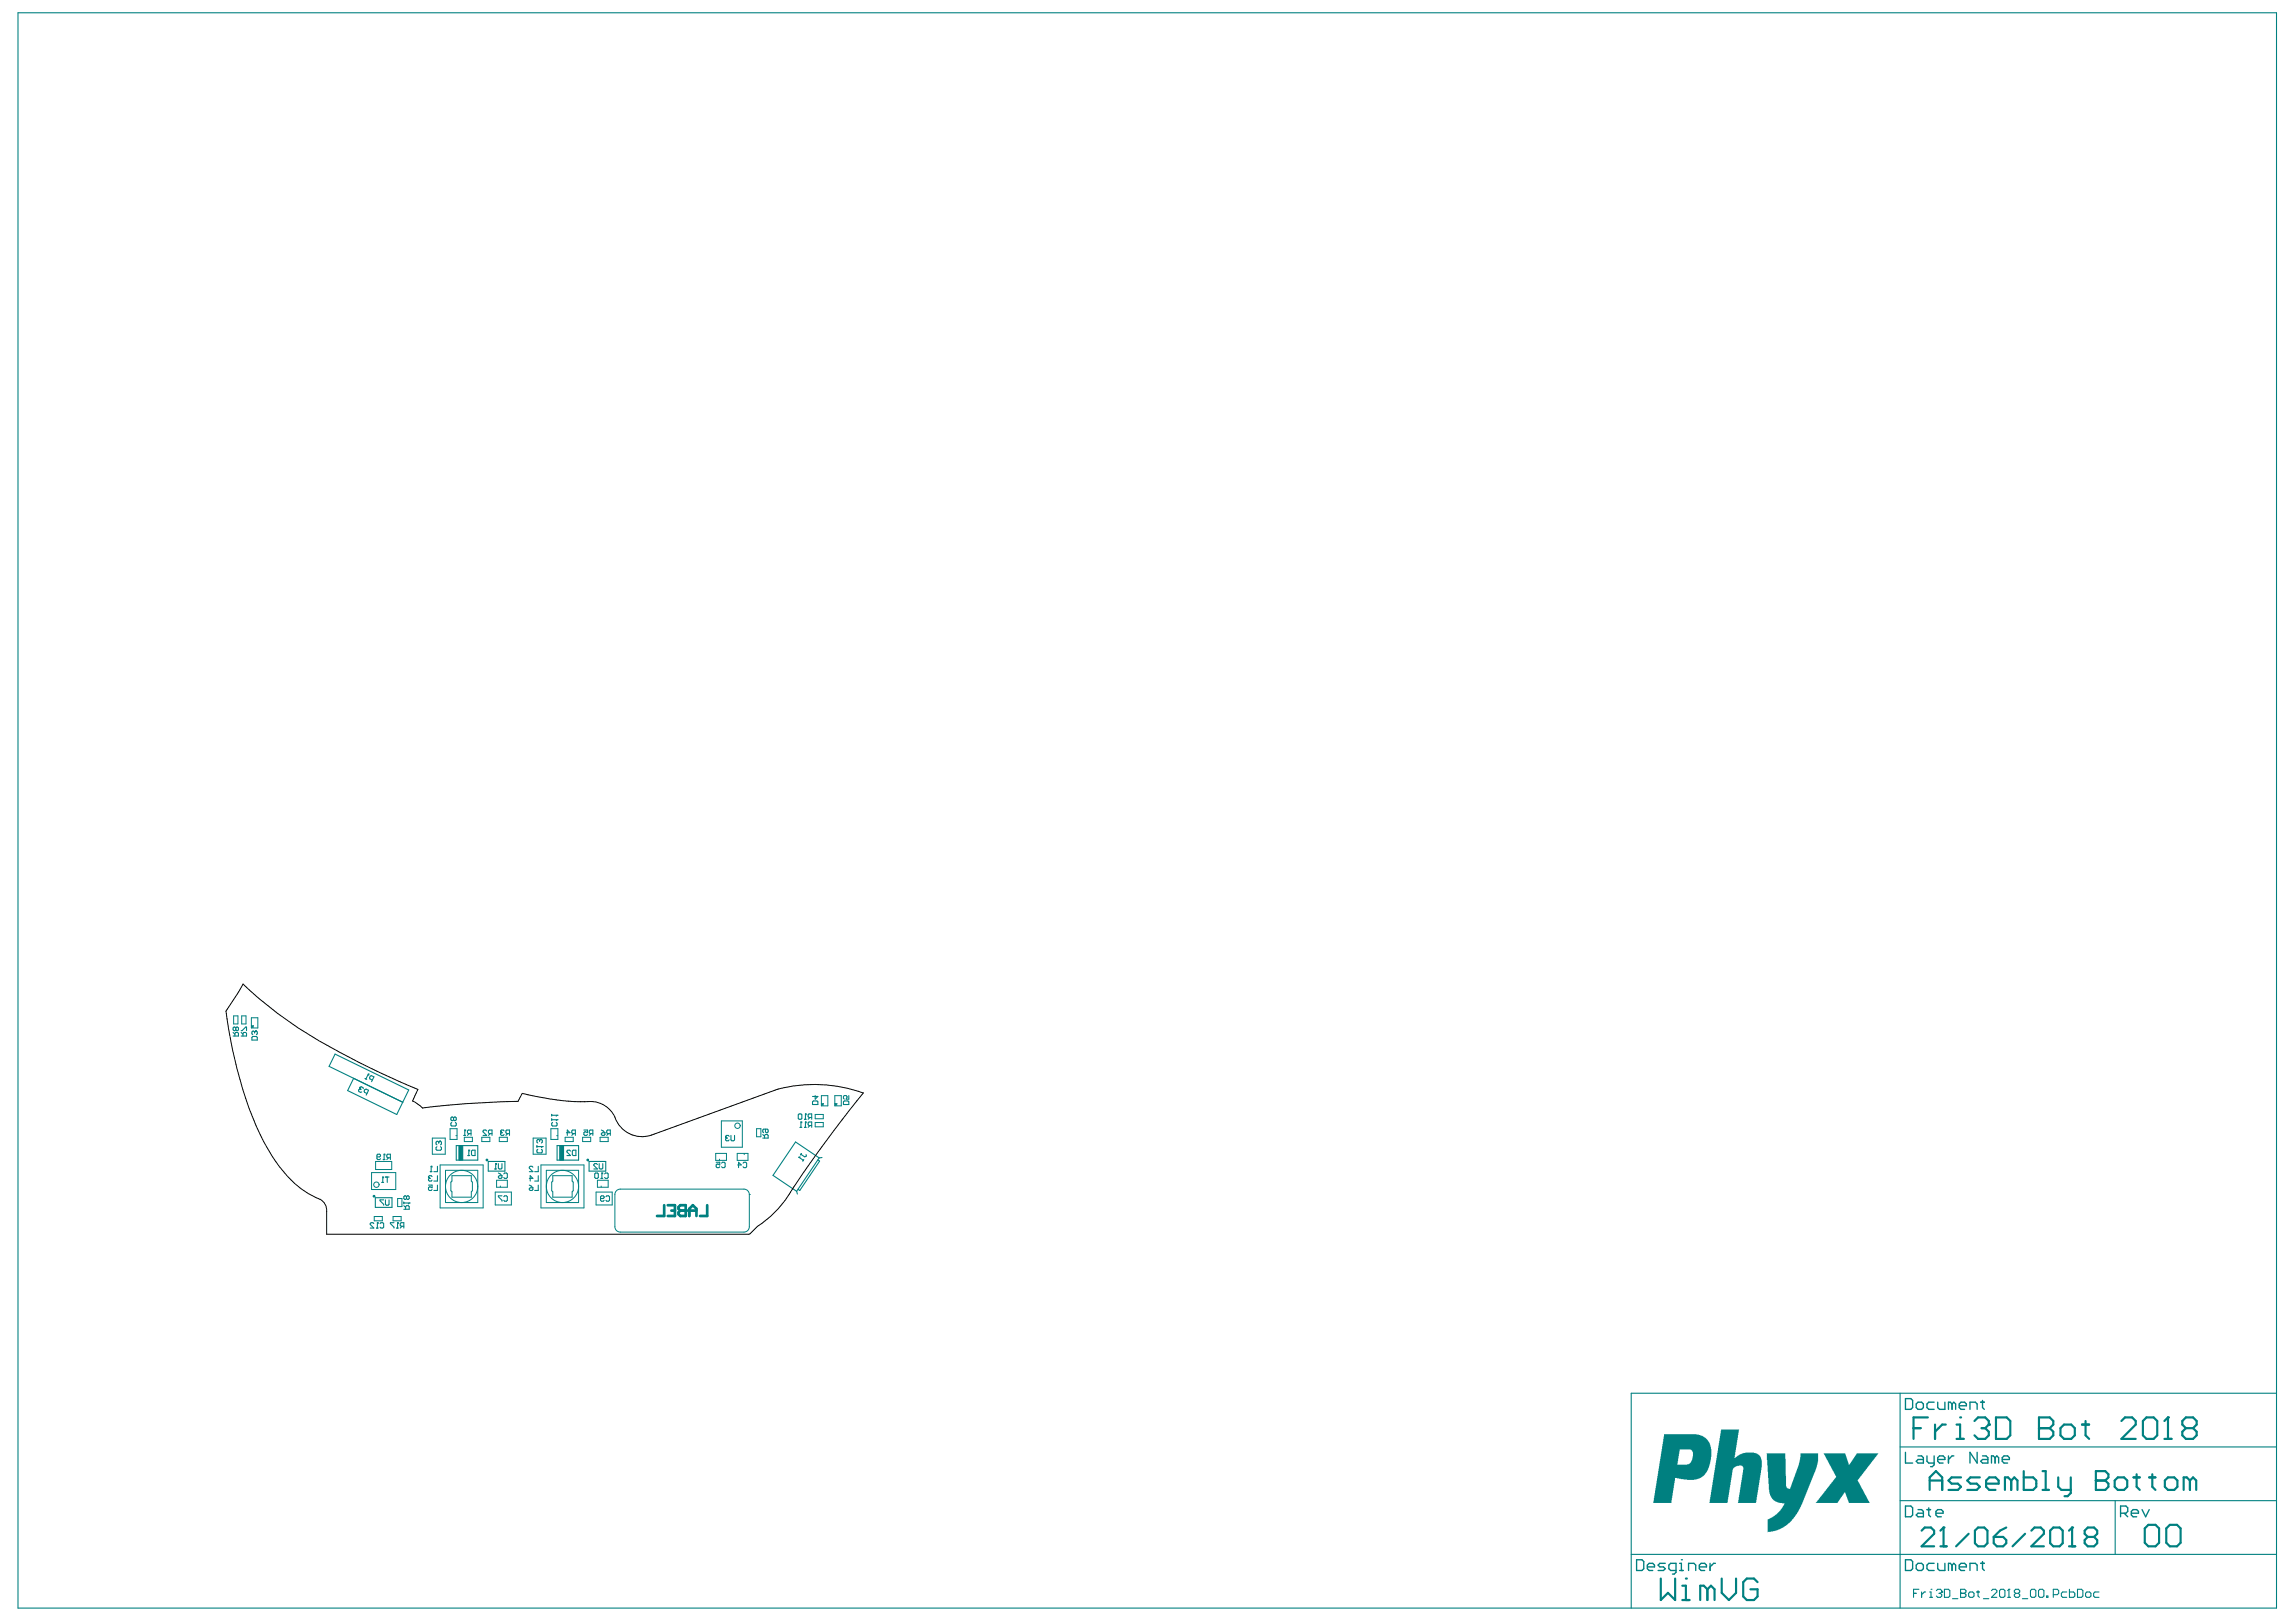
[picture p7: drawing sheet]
<svg xmlns="http://www.w3.org/2000/svg" width="297mm" height="210mm" viewBox="0 0 297 210" stroke-linecap="round" stroke-linejoin="round" font-family="sans-serif">
<g fill="none" stroke="#008080" stroke-width=".13">
<path d="M30.2 131.5h.6v1h-.6zM31.3 131.5h.5v1h-.5zM32.5 132.8h.3l-.1 .1zM32.5 132.9h.3M32.5 131.7h.9v1.3h-.9zM48.1 151.7h3.1v2.2h-3.1zM48.4 157.4h1.1v.6h-1.1zM48.6 150.3h2.1v1h-2.1zM50.9 157.4h1v.6h-1zM51.4 155.1h.6v1h-.6zM55.9 147.3h1.7v2.1h-1.7zM56.9 150.8h5.6v5.5h-5.6z"/>
<path d="M57.6 151.5h4.2v4.1h-4.2zM58.2 146.1h.9v1.4h-.9zM58.5 152.1h2.5v.7l.1 .2v1.1l-.1 .1v.7h-2.5v-.7l-.2-.1v-1.1l.2-.2zM59 147h.1M60.1 147.2h1v.5h-1zM62.3 147.2h1.1v.5h-1.1zM64.1 154.3h2.1v1.6h-2.1zM64.2 152.7h1.4v.9h-1.4zM64.6 147.2h1v.5h-1zM64.7 153.5v.1M69 147.3h1.6v2.1h-1.6zM70 150.8h5.5v5.5h-5.5z"/>
<path d="M70.7 151.5h4.2v4.1h-4.2zM71.3 146.1h.9v1.4h-.9zM71.5 152.1h2.5v.7l.2 .2v1.1l-.2 .1v.7h-2.5v-.7l-.1-.1v-1.1l.1-.2zM72 147h.2M73.1 147.2h1.1v.5h-1.1zM75.4 147.2h1v.5h-1zM77.1 154.3h2.1v1.6h-2.1zM77.3 152.7h1.4v.9h-1.4zM77.6 147.2h1.1v.5h-1.1zM77.8 153.5v.1M79.5 154.6v4.2M80.2 159.4h16"/>
<path d="M80.2 153.9h16M92.6 149.3h1.4v.9h-1.4zM93.1 150v.1M93.3 145.1h2.7v3.4h-2.7zM95.4 149.3h1.4v.9h-1.4zM96.3 149.3v.1M96.9 154.6h.1M96.9 154.6v4.2M97.9 146.1h.5v1h-.5zM105.5 144.2h1v.6h-1zM105.5 145.3h1v.5h-1zM106.3 142.8h.2l-.1 .2z"/>
<path d="M106.3 143h.2M106.3 141.8h.8v1.3h-.8zM108 142.8h.3l-.2 .2zM108 143h.3M108 141.8h.8v1.3h-.8z"/>
</g>
<g fill="none" stroke="#008080" stroke-width=".14">
<path d="M30.2 134.1h.7v-.4l-.2-.1h-.2l-.1 .1v.4M30.2 133.6l.2 .2M30.5 133l-.1-.1-.2 .1v.3l.1 .1 .2-.1M30.5 133l.1-.1 .3 .1v.3l-.2 .1-.2-.1M30.5 133v.3M31.2 134.1h.7v-.4l-.1-.1h-.3l-.1 .1v.4M31.2 133.4h.1l.5-.5h.1v.5M31.2 133.6l.2 .2M32.6 134.2l.1-.1h.5l.1 .1v.4h-.7zM32.9 133.6l-.1-.2-.2 .2v.2l.1 .1M32.9 133.6v.1M33.1 133.4h.1"/>
<path d="M33.1 133.4l.2 .2v.2l-.1 .1M33.1 133.4l-.2 .2M45.8 139.5l-.8 1.6 6.3 3.1 1.6-3.1-9.6-4.7-.7 1.6 9.5 4.6M47.2 139.6l.2 .1M47.6 139h.1M47.6 139l.1 .2M47.6 139l-.3 .6M48.2 139.8l-.3-.2-.1-.1 .1-.2 .2-.1 .3 .2-.3 .6M46.5 140.8h.1M46.5 140.8l.2-.2 .2 .1 .1 .2M46.5 140.8l.1 .2M46.6 141h-.2v.3l.2 .1 .2-.1"/>
<path d="M46.6 141h.1M47.5 141.5l-.3-.1-.1-.2 .1-.2 .2-.1 .3 .2-.3 .6M48.4 158.3l-.2-.1h-.2l-.1 .1v.2l.5 .4h-.5M48.6 155h2.1v1.2h-2.1zM48.7 158.9h.2M48.8 149.7h.3l.1-.1-.1-.2h-.2l-.1 .1v.4l.1 .2h.2l.1-.2M48.8 158.2h.1M48.8 158.2v.7M48.8 158.2l.1 .1M49.2 158.3l.1-.1h.2l.1 .1v.5l-.1 .1h-.2l-.1-.1M49.4 153h.2M49.5 152.3h.1"/>
<path d="M49.5 152.3l.1 .1M49.5 152.3v.7M49.6 150.1h.2M49.6 155.3h-.4l.4 .7M49.7 149.4h.1M49.7 149.4l.1 .1M49.7 149.4v.7M49.9 155.3v.6l.1 .1h.2l.1-.1v-.6M49.9 152.3h.4M50.1 152.3v.7M50.3 149.8l-.3 .3M50.5 149.8h-.3l-.2-.1v-.2l.2-.1h.3v.7"/>
<path d="M51 158.2h-.5l.5 .7M51.3 158.9h.2M51.4 158.2h.1M51.4 158.2l.1 .1M51.4 158.2v.7M52 158.7l-.2 .2M52.2 155.6v.2M52.2 158.7h-.3l-.1-.1v-.3l.1-.1h.3v.7M52.2 156.5h.7v-.4l-.1-.1h-.2l-.1 .1v.4M52.2 156l.3 .3M52.2 155.7h.7M52.6 154.9l-.1-.1-.3 .1v.2l.2 .1 .2-.1"/>
<path d="M52.6 154.9l.1-.1 .2 .1v.2l-.1 .1-.2-.1M52.6 154.9v.2M52.9 155.7h.1M52.9 155.7l-.1 .1M55.4 152.4h.1M55.4 153.4h.5v.3l-.4-.1-.1 .1v.2l.1 .2h.3l.1-.2M55.4 152.4l.1 .1M55.5 152.5h.2M55.5 152.5l-.1 .1 .1 .2h.3l.1-.1M55.7 151.6h.2M55.8 150.9h.1M55.8 150.9v.7"/>
<path d="M55.8 150.9l.1 .1M55.9 152.3l-.1-.2h-.3l-.1 .3M56.5 148.4l-.1 .1v.2l.1 .2h.5l.1-.2v-.2l-.1-.1M56.6 150.9v.7h-.5M56.6 152.1v.7h-.5M56.6 153.4v.7h-.5M56.8 147.8l-.2-.1-.2 .1v.2l.1 .2M56.8 147.8v.1M56.9 147.7h.1M56.9 147.7l.2 .1v.2l-.1 .2M56.9 147.7l-.1 .1M58.4 145.3l-.1 .1v.2l.1 .1h.5l.1-.1v-.2l-.1-.1"/>
<path d="M58.7 144.7l.1-.1 .2 .1v.2l-.1 .1-.2-.1M58.7 144.7l-.1-.1-.3 .1v.2l.1 .1 .3-.1M58.7 144.7v.2M59 148.3h2.8v1.8h-2.8zM59.4 148.3v1.8M59.5 148.3v1.8M59.6 148.3v1.8M59.7 148.3v1.8M59.8 148.3v1.8M59.9 148.3v1.8M60 146.9h.2M60.1 146.2h.1"/>
<path d="M60.1 146.2l.1 .2M60.1 146.2v.7M60.5 149.5h.3M60.7 148.8h.1M60.7 148.8v.7M60.7 148.8l.1 .2M60.7 146.7l-.2 .2M60.9 146.7h-.3l-.1-.1v-.2l.1-.2h.3v.7M61 149l.1-.2h.4v.7h-.4l-.1-.1zM63 146.4l-.2-.2h-.2l-.1 .2v.1l.5 .4h-.5M63.2 150.3h2.1v1.3h-2.1zM63.4 146.7l-.2 .2"/>
<path d="M63.7 146.7h-.4l-.1-.1v-.2l.1-.2h.4v.7M64 151.3h.2M64.1 150.6h.1M64.1 150.6v.7M64.1 150.6l.1 .1M64.5 150.6v.6l.1 .1h.2l.1-.1v-.6M64.5 152.3l.1-.2h.3v.3l-.1 .1h-.2zM64.5 151.8l.4 .3M64.8 146.5h.1M64.8 146.5l.1 .1M64.9 146.6h.1M64.9 146.6l-.1 .1 .1 .2h.2l.1-.1"/>
<path d="M64.9 154.8h-.4l.4 .6M65.2 151.9l.1-.1h.2l.1 .1v.5l-.1 .1h-.2l-.1-.1M65.2 154.9l.1-.1h.2l.1 .1v.4l-.1 .1h-.2l-.1-.1M65.2 146.4l-.1-.2h-.2l-.1 .3M65.7 146.7l-.2 .2M65.9 146.7h-.3l-.1-.1v-.2l.1-.2h.3v.7M68.5 152.5h.4l-.3-.4v.7M68.5 153.8l.1-.1h.3v.2l-.1 .2h-.2zM68.5 153.4l.4 .3M68.9 151l-.1-.1h-.2l-.1 .1v.2l.4 .4h-.4M69.5 148.3v.2M69.5 148.4h.7"/>
<path d="M69.6 148.7l-.1 .1v.3l.1 .1h.4l.2-.1v-.3l-.2-.1M69.6 153.4v.7h-.4M69.6 150.9v.7h-.4M69.6 152.1v.7h-.4M69.8 147.6l-.1-.1-.2 .1v.2l.1 .1M69.8 147.6v.1M69.9 147.5h.1M69.9 147.5l.3 .1v.2l-.2 .1M69.9 147.5l-.1 .1M70.2 148.4h.1M70.2 148.4l-.2 .1M71.4 144.2v.2"/>
<path d="M71.4 144.8v.2M71.4 144.9h.7M71.4 144.3h.7M71.5 145.3l-.1 .1v.2l.1 .1h.5l.1-.1v-.2l-.1-.1M72.1 144.9h.1M72.1 144.3h.1M72.1 144.9l-.1 .1M72.1 144.3l-.1 .1M72.1 148.3h2.8v1.8h-2.8zM72.4 148.3v1.8M72.5 148.3v1.8M72.6 148.3v1.8"/>
<path d="M72.7 148.3v1.8M72.8 148.3v1.8M72.9 148.3v1.8M73.3 146.6h.4l-.3-.4v.7M73.8 149l-.1-.2h-.2l-.2 .2v.1l.5 .4h-.5M74 149l.2-.2h.3v.7h-.3l-.2-.1zM74.2 146.7l-.2 .2M74.4 146.7h-.3l-.1-.1v-.2l.1-.2h.3v.7M75.5 146.2h.5v.4l-.3-.1-.2 .1v.2l.2 .1h.2l.1-.1M76.2 150.3h2.2v1.3h-2.2zM76.5 146.7l-.3 .2M76.7 146.7h-.4l-.1-.1v-.2l.1-.2h.4v.7"/>
<path d="M76.9 151.9l.2-.1h.2l.1 .1v.5l-.1 .1h-.2l-.2-.1zM77.3 150.7l-.1-.1h-.3l-.1 .1v.1l.5 .5h-.5M77.5 150.6v.6l.1 .1h.3l.1-.1v-.6M77.7 155.1h.3l.2-.1-.2-.2h-.2l-.1 .1v.4l.1 .1h.2l.2-.1M77.8 152.5h.2M77.8 146.7l.1-.1h.4v.2l-.2 .1h-.2zM77.8 146.2l.5 .4M77.9 151.8h.1M77.9 151.8v.7M77.9 151.8l.1 .1M78.2 151.9l.1-.1h.3l.1 .1v.5l-.1 .1h-.3l-.1-.1M78.4 154.9l.1-.1h.2l.2 .1v.4l-.2 .1h-.2l-.1-.1"/>
<path d="M78.7 146.7l-.2 .2M79 146.7h-.4l-.1-.1v-.2l.1-.2h.4v.7M92.7 150.4h.4v.4l-.3-.2-.1 .2v.2l.1 .1h.2l.1-.1M93.3 150.5l.2-.1h.2l.1 .1v.5l-.1 .1h-.2l-.2-.1M93.9 147.2h.1M93.9 147.2l.1 .1M94 147.3h.1M94 147.3l-.1 .1 .1 .2h.2l.1-.1M94.3 147l-.1-.1h-.2l-.1 .3M94.6 146.9v.6l.1 .1h.2l.1-.1v-.6M95.4 150.8h.5l-.3-.4v.7M96.1 150.5l.1-.1h.3l.1 .1v.5l-.1 .1h-.3l-.1-.1"/>
<path d="M98.7 147.3h.7v-.4l-.1-.1h-.3l-.1 .1v.4M98.7 146.8l.2 .2M99 146.1v.4l.1 .1 .3-.1v-.3l-.1-.1h-.5l-.1 .1v.3l.1 .1M103.1 154.2l.1 .3M103.3 144.3l.1-.1h.2l.1 .1v.4l-.1 .1h-.2l-.1-.1zM103.4 149.8h.1M103.4 149.8l.5 .4M103.5 145.9h.2M103.5 149.7l-.1 .1M103.6 149.4l.5 .3 .2-.1v-.2M103.6 145.2h.1M103.6 145.2v.7"/>
<path d="M103.6 145.2l.1 .1M103.7 149.3l-.2 .2M104 150.1l-.1 .1M104.1 145.9h.2M104.1 144.8h.2M104.2 145.2h.1M104.2 144.2h.1M104.2 145.2l.1 .1M104.2 144.2v.6M104.2 145.2v.7M104.2 144.2l.1 .1M104.8 145.7l-.3 .2"/>
<path d="M104.8 144.6l-.3 .2M105 144.6h-.3l-.2-.1v-.2l.2-.1h.3v.6M105 145.7h-.3l-.2-.2v-.2l.2-.1h.3v.7M105.1 142.6l.1-.1h.5l.1 .1v.3h-.7zM105.5 141.8v.4l.3-.3h-.7M105.8 150.1l.2 .2-2.5 3.8-.3-.2M106 149.8l-3.1-2-2.9 4.3 3.1 2.1M106 149.8l-2.9 4.4M106.3 149.8h-.3M109.1 142.6l.1-.1h.5l.1 .1v.3h-.7zM109.8 141.8v.4h-.3l.1-.2-.1-.2h-.3l-.1 .1v.2l.1 .1"/>
</g>
<path d="M88.7 156v1.4h-.7l-.2-.3v-.2l.2-.2h.7M89.2 157.4v-1l.4-.4 .5 .4v1M89.2 156.7h.9M91.5 156v1.4h-.9" fill="none" stroke="#008080" stroke-width=".35"/>
<circle cx="88.7" cy="156.7" r=".18" fill="#008080"/>
<path d="M85.9 156v1.4h-.9M86.4 156h.9v1.4h-.9M86.9 156.7h.4M88.7 156h-.7l-.2 .2v.2l.2 .3h.7" fill="none" stroke="#008080" stroke-width=".35"/>
<g fill="none" stroke="#008080" stroke-width=".28">
<path d="M249.6 192.8v-1.6l.9-.8 .8 .8v1.6M249.6 191.6h1.7M253.7 191.2h-1.2l-.4 .4 .4 .4h.8l.4 .4-.4 .4h-1.2M256.1 191.2h-1.2l-.4 .4 .4 .4h.8l.4 .4-.4 .4h-1.2M256.9 192h1.7v-.4l-.4-.4h-.8l-.5 .4v.8l.5 .4h.8M260.2 191.6l-.4-.4h-.4v1.6M260.2 191.6v1.2M260.2 191.6l.4-.4 .4 .4v1.2M261.8 190.4v2.4h1.2l.4-.4v-.8l-.4-.4h-1.2M264.2 192.8h.9M264.2 190.4h.5v2.4M266.3 191.2v1.2l.4 .4h1.2"/>
<path d="M267.9 191.2v2l-.4 .4h-.4M271.1 191.6h.1M271.1 191.6h1.3M271.1 190.4h1.3l.4 .4v.4l-.4 .4 .4 .4v.4l-.4 .4h-1.3zM273.6 191.6l.4-.4h.8l.4 .4v.8l-.4 .4h-.8l-.4-.4zM276 191.2h.8M276.4 190.8v1.6l.4 .4M278 191.2h.9M278.4 190.8v1.6l.5 .4M280.1 191.6l.4-.4h.8l.4 .4v.8l-.4 .4h-.8l-.4-.4zM283.3 191.6l-.4-.4h-.4v1.6M283.3 191.6v1.2"/>
<path d="M283.3 191.6l.4-.4 .4 .4v1.2"/>
</g>
<g fill="none" stroke="#008080" stroke-width=".18">
<circle cx="48.4" cy="154.8" r=".09"/>
<circle cx="63" cy="150.1" r=".09"/>
<circle cx="76" cy="150.1" r=".09"/>
</g>
<g fill="none" stroke="#008080" stroke-width=".13">
<path d="M79.5 158.8a.7 .7 0 0 0 .7 .6M80.2 153.9a.7 .7 0 0 0-.7 .7M96.2 153.9a.7 .7 0 0 1 .7 .7M96.9 158.8a.7 .7 0 0 1-.7 .6"/>
<circle cx="48.7" cy="153.3" r=".35"/>
<circle cx="59.7" cy="153.5" r="2.09"/>
<circle cx="72.8" cy="153.5" r="2.09"/>
<circle cx="95.4" cy="145.7" r=".35"/>
</g>
<g fill="#008080">
<path d="M228.5 188.1h2.5l.1 4.2v.2l.3 .2 .2-.1 1.1-3.1 .2-.9v-.5h2.3v1l-.3 1.3-1.9 4.6-.8 1.3-1 1.1-1 .5-.8 .3-.7 .1v-1.2a.45 .45 0 0 1 .4-.6l.7-.5 .6-.5 .5-1h-.7l-.6-.2-.4-.4-.2-.4-.2-.7z"/>
<path d="M235.9 188.1h2.8l.5 1.4 .2-.1 .8-1.3h2.8l-2.6 3.3a.38 .38 0 0 0 .1 .5l1.4 2.6h-2.7l-.5-1.4h-.1l-.9 1.4h-2.8l2.2-2.8 .2-.3a.34 .34 0 0 0 .1-.5z"/>
<path d="M222.7 185h2.3l-.6 3.7 .7-.5 .7-.2h1.3l.4 .2 .3 .4 .1 .4v.9l-.7 4.6h-2.4l.7-4.1a.58 .58 0 0 0-.1-.7h-.7l-.3 .2a.59 .59 0 0 0-.3 .7l-.6 3.9h-2.4z"/>
<path d="M215.3 185.6h4.2l.8 .3 .6 .5 .4 .7 .1 .4v1.4l-.3 .8-.3 .8-.3 .4-.5 .4-.8 .2h-.9l-1.6-.2-.5 3.2h-2.3zM217.3 187.6l-.3 1.9h1.3l.3-.1 .3-.5 .1-.7a.57 .57 0 0 0-.3-.6z"/>
</g>
<g fill="none" stroke="#008080" stroke-width=".14">
<path d="M2.3 1.7h292.2v206.4h-292.2zM245.8 180.3v27.8M245.8 194.2h48.7M245.8 187.2h48.7M273.6 194.2v7M294.5 180.3h-83.5v27.8M211 201.2h83.5M247.6 206.2h.3M248.3 205.7h-.7v1M248.6 206v.7M249.1 206h-.2l-.3 .4M249.6 206h.2v.7"/>
<path d="M249.6 206.7h.4M249.8 205.7h.1M250.5 205.8l.2-.1h.3l.2 .1v.2M250.9 206.2h.1M251 206.2l.2 .2v.1l-.2 .2h-.3l-.2-.2M251.2 206h.1M251.2 206l-.2 .2M251.6 205.7h.5l.2 .1v.7l-.2 .2h-.5zM252.6 206.9h.7M253.6 206.2h.1M253.6 205.7h.6l.1 .1v.2l-.1 .2 .1 .2v.1l-.1 .2h-.6zM253.6 206.2h.6"/>
<path d="M254.7 206.2l.2-.2h.3l.2 .2v.3l-.2 .2h-.3l-.2-.2zM255.7 206h.4M255.9 205.8v.7l.2 .2M256.6 206.9h.7M257.6 205.8l.2-.1h.4l.1 .1v.2l-.7 .7h.7M258.9 205.7h.3l.2 .1v.7l-.2 .2h-.3l-.2-.2v-.7zM259.7 206.7h.4M259.9 205.7h.1M259.9 205.7v1M259.9 205.7l-.2 .1M260.8 206.2l-.2-.2v-.2l.2-.1h.3l.2 .1v.2l-.2 .2M260.8 206.2h.3"/>
<path d="M260.8 206.2l-.2 .2v.1l.2 .2h.3l.2-.2v-.1l-.2-.2M261.6 206.9h.7M262.7 205.8l.2-.1h.3l.2 .1v.7l-.2 .2h-.3l-.2-.2zM263.7 205.8l.2-.1h.3l.2 .1v.7l-.2 .2h-.3l-.2-.2zM264.8 206.5h.1v.2h-.1zM265.6 206.4h.6l.1-.2v-.4l-.1-.1h-.6v1M267.4 206h-.5l-.2 .2v.3l.2 .2h.5M267.7 205.7v1h.5l.2-.2v-.3l-.2-.2h-.5M268.8 205.7h.5l.2 .1v.7l-.2 .2h-.5zM269.8 206.2l.2-.2h.3l.2 .2v.3l-.2 .2h-.3l-.2-.2zM271.6 206h-.6l-.1 .2v.3l.1 .2h.6"/>
</g>
<g fill="none" stroke="#008080" stroke-width=".18">
<path d="M246.5 194.9h.7l.2 .2v1l-.2 .2h-.7zM246.5 181h.7l.2 .2v1l-.2 .2h-.7zM246.5 187.9v1.4h.9M247.9 181.7l.2-.2h.5l.2 .2v.5l-.2 .2h-.5l-.2-.2zM248.1 195.4h.5l.2 .2v.7h-.7l-.2-.2 .2-.3h.7M248.1 188.4h.5l.2 .2v.7h-.7l-.2-.2 .2-.2h.7M249.3 195.4h.5M249.3 188.4v.7l.2 .2h.7M249.5 195.1v1l.3 .2M250.2 181.5h-.7l-.2 .2v.5l.2 .2h.7M250.2 188.4v1.2l-.2 .2h-.2M250.5 195.8h.9v-.2l-.2-.2h-.5l-.2 .2v.5l.2 .2h.5"/>
<path d="M250.7 188.9h.9v-.3l-.2-.2h-.5l-.2 .2v.5l.2 .2h.5M250.7 181.5v.7l.2 .2h.7v-.9M252.1 188.4v.9M252.5 181.7l-.2-.2h-.2v.9M252.5 181.7l.3-.2 .2 .2v.7M252.5 181.7v.7M252.8 188.4h-.3l-.4 .5M253.5 181.9h.9v-.2l-.2-.2h-.5l-.2 .2v.5l.2 .2h.5M254.9 182.4v-.9h.7l.2 .2v.7M255.8 187.9v1.4l-.9-1.4v1.4M256.3 181.5h.4M256.5 188.4h.4l.3 .2v.7h-.7l-.2-.2 .2-.2h.7"/>
<path d="M256.5 181.2v1l.2 .2M258.1 188.6l-.2-.2h-.3v.9M258.1 188.6v.7M258.1 188.6l.2-.2 .3 .2v.7M259 188.9h1v-.3l-.3-.2h-.4l-.3 .2v.5l.3 .2h.4M274.3 195.8h.7l.3-.2v-.5l-.3-.2h-.7v1.4M274.8 195.8l.5 .5M275.7 195.8h1v-.2l-.3-.2h-.4l-.3 .2v.5l.3 .2h.4M277.1 195.4l.5 .9 .5-.9M211.7 201.8h.7l.3 .3v.9l-.3 .2h-.7zM213.1 202.8h.9v-.3l-.2-.2h-.4l-.3 .2v.5l.3 .2h.4M215.4 202.3h-.7l-.2 .2 .2 .3h.5l.2 .2-.2 .2h-.7"/>
<path d="M216.8 203.2h-.7l-.2-.2v-.5l.2-.2h.7v1.2l-.2 .2h-.2M217.3 203.2h.5M217.3 202.3h.2v.9M217.5 201.8h.1M218.5 203.2v-.9h.6l.3 .2v.7M219.8 202.8h1v-.3l-.3-.2h-.4l-.3 .2v.5l.3 .2h.4M221.2 202.3v.9M221.9 202.3h-.2l-.5 .5M246.5 201.8h.7l.2 .3v.9l-.2 .2h-.7zM247.9 202.5l.2-.2h.5l.2 .2v.5l-.2 .2h-.5l-.2-.2zM250.2 202.3h-.7l-.2 .2v.5l.2 .2h.7M250.7 202.3v.7l.2 .2h.7v-.9"/>
<path d="M252.5 202.5l-.2-.2h-.2v.9M252.5 202.5v.7M252.5 202.5l.3-.2 .2 .2v.7M253.5 202.8h.9v-.3l-.2-.2h-.5l-.2 .2v.5l.2 .2h.5M254.9 203.2v-.9h.7l.2 .2v.7M256.3 202.3h.4M256.5 202.1v.9l.2 .2"/>
</g>
<g fill="none" stroke="#008080" stroke-width=".28">
<path d="M247.6 184.8h.9M248.6 198.1l.4-.4h.8l.4 .4v.4l-1.6 1.6h1.6M249.4 183.4h-1.8v2.8M250.3 184.4v1.8M251.4 197.7h.1M251.4 197.7v2.4M251.4 197.7l-.4 .4M251.7 184.4h-.4l-1 .9M253.1 184.4h.5v1.8M253.1 186.2h.9M253.6 183.4h.1M254.7 198.5l-1.6 1.6"/>
<path d="M255.4 183.9l.5-.5h.9l.5 .5v.5M255.5 198.1l.4-.4h.8l.4 .4v1.6l-.4 .4h-.8l-.4-.4zM256.4 184.8h.4M256.8 184.8l.5 .5v.4l-.5 .5h-.9l-.5-.5M257.3 184.4h.1M257.3 184.4l-.5 .4M257.9 198.9h1.2l.5 .4v.4l-.5 .4h-.8l-.4-.4zM258.2 183.4h1.4l.5 .5v1.8l-.5 .5h-1.4zM259.6 197.7l-.9 .4-.8 .8M262 198.5l-1.6 1.6M262.8 198.1l.4-.4h.8l.4 .4v.4l-1.6 1.6h1.6M263.8 184.8h.1"/>
<path d="M263.8 183.4h1.4l.4 .5v.5l-.4 .4 .4 .5v.4l-.4 .5h-1.4zM263.8 184.8h1.4M265.2 198.1l.4-.4h.9l.4 .4v1.6l-.4 .4h-.9l-.4-.4zM266.6 184.8l.4-.4h1l.4 .4v.9l-.4 .5h-1l-.4-.5zM268.1 197.7h.1M268.1 197.7v2.4M268.1 197.7l-.4 .4M269.3 184.4h1M269.8 183.9v1.8l.5 .5M270.1 198.9l-.4 .4v.4l.4 .4h.8l.4-.4v-.4l-.4-.4M270.1 198.9l-.4-.4v-.4l.4-.4h.8l.4 .4v.4l-.4 .4M270.1 198.9h.8"/>
<path d="M274.4 183.9l.5-.5h.9l.5 .5v.5l-1.9 1.8h1.9M277.2 183.9l.5-.5h.9l.5 .5v1.8l-.5 .5h-.9l-.5-.5zM277.5 197.8l.4-.5h1l.4 .5v1.8l-.4 .5h-1l-.4-.5zM280 186.2h.9M280.3 197.8l.4-.5h.9l.5 .5v1.8l-.5 .5h-.9l-.4-.5zM280.5 183.4h.1M280.5 183.4v2.8M280.5 183.4l-.5 .5M282.8 184.8l-.5-.4v-.5l.5-.5h.9l.5 .5v.5l-.5 .4M282.8 184.8h.9M282.8 184.8l-.5 .5v.4l.5 .5h.9l.5-.5v-.4l-.5-.5M214.9 204.3v2.8l.9-1 .9 1v-2.8"/>
<path d="M217.6 207.1h1M217.6 205.2h.5v1.9M218.1 204.3h.1M220.9 205.7l-.5-.5h-.4v1.9M220.9 205.7v1.4M220.9 205.7l.5-.5 .4 .5v1.4M222.7 204.3v1.8l1 1 .9-1v-1.8M227.4 204.7l-.5-.4h-.9l-.5 .4v1.9l.5 .5h.9l.5-.5v-.9h-.9M251 200.1h.8M267.7 200.1h.8"/>
</g>
<path d="M31.4 127.3a63.2 63.2 0 0 0 16.4 10.8l6.3 2.9-.7 1.5 .7 .4 .6 .5a119.7 119.7 0 0 1 12.3-.9l.6-1a34.2 34.2 0 0 0 9.4 1.1 3.7 3.7 0 0 1 2.9 2.7 3.7 3.7 0 0 0 4.4 1.6l16.3-5.9a18.8 18.8 0 0 1 11.1 .4 179.4 179.4 0 0 0-10.5 14.5l-1 1-1 1a10 10 0 0 0-2.2 1.8h-54.7v-3a1.75 1.75 0 0 0-1.5-1.8 14.7 14.7 0 0 1-6.1-6 44.4 44.4 0 0 1-4.8-13.9l-.7-4.1zM53.6 141.9h.1" fill="none" stroke="#000" stroke-width=".13"/>
</svg>
